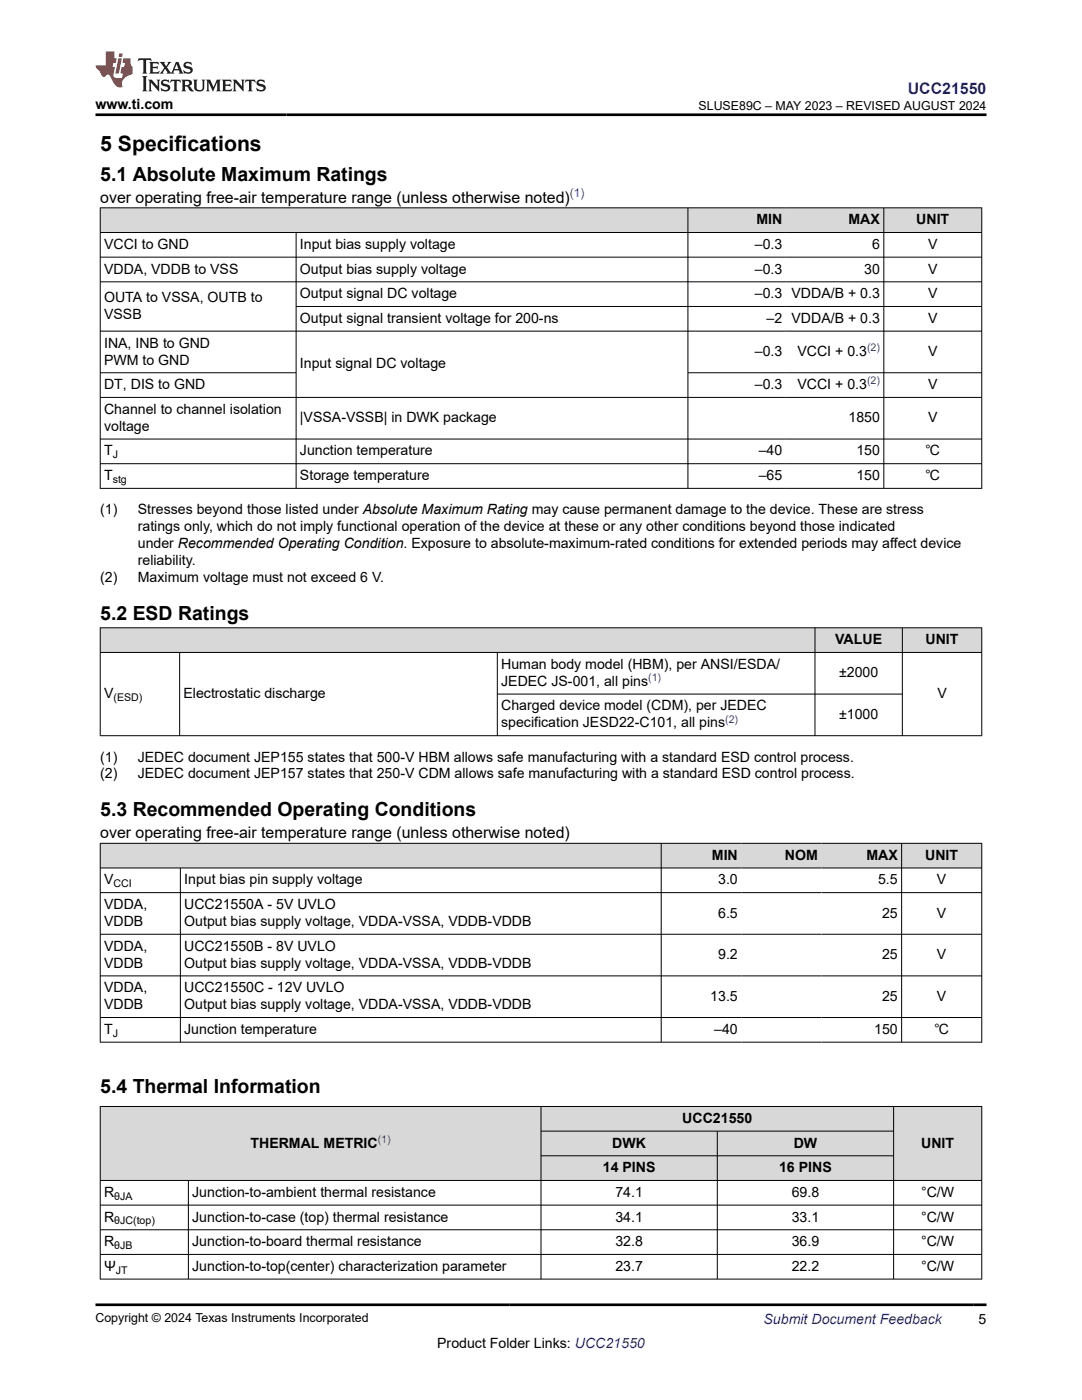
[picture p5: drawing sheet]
<svg xmlns="http://www.w3.org/2000/svg" width="216mm" height="279mm" viewBox="0 0 216 279" stroke-linecap="round" stroke-linejoin="round" font-family="sans-serif">
<defs><g id="words">
<text font-size="4.2" x="20" y="30.2">5 Specifications</text>
<g font-size="3.9">
<text x="20" y="36">5.1 Absolute Maximum Ratings</text>
<text x="20" y="123.7">5.2 ESD Ratings</text>
<text x="20" y="162.9">5.3 Recommended Operating Conditions</text>
<text x="20" y="218.1">5.4 Thermal Information</text>
</g>
<text font-size="3.2" fill="#00f" x="181.1" y="18.7">UCC21550</text>
<g font-size="3.2">
<text x="20" y="40.4">over operating free-air temperature range (unless otherwise noted)</text>
<text x="20" y="167.2">over operating free-air temperature range (unless otherwise noted)</text>
</g>
<g font-size="2.8">
<text x="19" y="21.8">www.ti.com</text>
<text x="150.9" y="44.8">MIN</text>
<text x="169.3" y="44.8">MAX</text>
<text x="182.8" y="44.8">UNIT</text>
<text x="20.8" y="49.7">VCCI to GND</text>
<text x="59.9" y="49.7">Input bias supply voltage</text>
<text x="150.6" y="49.7">–0.3</text>
<text x="174" y="49.7">6</text>
<text x="185.2" y="49.7">V</text>
<text x="20.8" y="54.6">VDDA, VDDB to VSS</text>
<text x="59.9" y="54.6">Output bias supply voltage</text>
<text x="59.9" y="59.5">Output signal DC voltage</text>
<text x="150.6" y="54.6">–0.3</text>
<text x="150.6" y="59.5">–0.3 VDDA/B + 0.3</text>
<text x="172.4" y="54.6">30</text>
<text x="185.2" y="54.6">V</text>
<text x="185.2" y="59.5">V</text>
<text x="20.8" y="60.3">OUTA to VSSA, OUTB to</text>
<text x="20.8" y="63.7">VSSB</text>
<text x="59.9" y="64.4">Output signal transient voltage for 200-ns</text>
<text x="153" y="64.4">–2 VDDA/B + 0.3</text>
<text x="185.2" y="64.4">V</text>
<text x="20.8" y="69.4">INA, INB to GND</text>
<text x="150.6" y="71.1">–0.3</text>
<text x="159.1" y="71.1">VCCI + 0.3</text>
<text x="185.2" y="71.1">V</text>
<text x="20.8" y="72.7">PWM to GND</text>
<text x="20.8" y="77.7">DT, DIS to GND</text>
<text x="59.9" y="73.5">Input signal DC voltage</text>
<text x="150.6" y="77.7">–0.3</text>
<text x="159.1" y="77.7">VCCI + 0.3</text>
<text x="185.2" y="77.7">V</text>
<text x="20.8" y="82.6">Channel to channel isolation</text>
<text x="20.8" y="86">voltage</text>
<text x="59.9" y="84.3">|VSSA-VSSB| in DWK package</text>
<text x="169.3" y="84.3">1850</text>
<text x="185.2" y="84.3">V</text>
<text x="20.8" y="90.9">T</text>
<text x="20.8" y="95.8">T</text>
<text x="59.9" y="90.9">Junction temperature</text>
<text x="59.9" y="95.8">Storage temperature</text>
<text x="151.4" y="90.9">–40</text>
<text x="151.4" y="95.8">–65</text>
<text x="170.9" y="90.9">150</text>
<text x="170.9" y="95.8">150</text>
<text x="184.7" y="90.9">℃</text>
<text x="184.7" y="95.8">℃</text>
<text x="20" y="102.6">(1)</text>
<text x="27.5" y="102.6">Stresses beyond those listed under Absolute Maximum Rating may cause permanent damage to the device. These are stress</text>
<text x="27.5" y="106">ratings only, which do not imply functional operation of the device at these or any other conditions beyond those indicated</text>
<text x="27.5" y="109.4">under Recommended Operating Condition. Exposure to absolute-maximum-rated conditions for extended periods may affect device</text>
<text x="27.5" y="112.8">reliability.</text>
<text x="20" y="116.2">(2)</text>
<text x="27.5" y="116.2">Maximum voltage must not exceed 6 V.</text>
<text x="166.7" y="128.6">VALUE</text>
<text x="184.7" y="128.6">UNIT</text>
<text x="100" y="133.5">Human body model (HBM), per ANSI/ESDA/</text>
<text x="100" y="136.9">JEDEC JS-001, all pins</text>
<text x="167.4" y="135.2">±2000</text>
<text x="20.8" y="139.3">V</text>
<text x="36.6" y="139.3">Electrostatic discharge</text>
<text x="100" y="141.8">Charged device model (CDM), per JEDEC</text>
<text x="167.4" y="143.5">±1000</text>
<text x="187" y="139.3">V</text>
<text x="100" y="145.2">specification JESD22-C101, all pins</text>
<text x="20" y="152">(1)</text>
<text x="20" y="155.4">(2)</text>
<text x="27.5" y="152">JEDEC document JEP155 states that 500-V HBM allows safe manufacturing with a standard ESD control process.</text>
<text x="27.5" y="155.4">JEDEC document JEP157 states that 250-V CDM allows safe manufacturing with a standard ESD control process.</text>
<text x="142" y="171.6">MIN</text>
<text x="156.6" y="171.6">NOM</text>
<text x="172.9" y="171.6">MAX</text>
<text x="184.6" y="171.6">UNIT</text>
<text x="20.8" y="176.5">V</text>
<text x="36.8" y="176.5">Input bias pin supply voltage</text>
<text x="143.3" y="176.5">3.0</text>
<text x="175.2" y="176.5">5.5</text>
<text x="187" y="176.5">V</text>
<text x="20.8" y="181.4">VDDA,</text>
<text x="20.8" y="184.8">VDDB</text>
<text x="36.8" y="181.4">UCC21550A - 5V UVLO</text>
<text x="36.8" y="184.8">Output bias supply voltage, VDDA-VSSA, VDDB-VDDB</text>
<text x="143.3" y="183.1">6.5</text>
<text x="176" y="183.1">25</text>
<text x="187" y="183.1">V</text>
<text x="20.8" y="189.7">VDDA,</text>
<text x="36.8" y="189.7">UCC21550B - 8V UVLO</text>
<text x="143.3" y="191.4">9.2</text>
<text x="176" y="191.4">25</text>
<text x="187" y="191.4">V</text>
<text x="20.8" y="193.1">VDDB</text>
<text x="36.8" y="193.1">Output bias supply voltage, VDDA-VSSA, VDDB-VDDB</text>
<text x="20.8" y="198">VDDA,</text>
<text x="20.8" y="201.4">VDDB</text>
<text x="36.8" y="198">UCC21550C - 12V UVLO</text>
<text x="36.8" y="201.4">Output bias supply voltage, VDDA-VSSA, VDDB-VDDB</text>
<text x="141.7" y="199.7">13.5</text>
<text x="176" y="199.7">25</text>
<text x="187" y="199.7">V</text>
<text x="20.8" y="206.3">T</text>
<text x="36.8" y="206.3">Junction temperature</text>
<text x="142.5" y="206.3">–40</text>
<text x="174.4" y="206.3">150</text>
<text x="186.5" y="206.3">℃</text>
<text x="136.1" y="224.1">UCC21550</text>
<text x="50" y="229">THERMAL METRIC</text>
<text x="120.3" y="233.9">14 PINS</text>
<text x="122.2" y="229">DWK</text>
<text x="155.5" y="233.9">16 PINS</text>
<text x="158.4" y="229">DW</text>
<text x="183.8" y="229">UNIT</text>
<text x="20.8" y="238.9">R</text>
<text x="38.4" y="238.9">Junction-to-ambient thermal resistance</text>
<text x="122.8" y="238.9">74.1</text>
<text x="158" y="238.9">69.8</text>
<text x="183.8" y="238.9">°C/W</text>
<text x="20.8" y="243.8">R</text>
<text x="38.4" y="243.8">Junction-to-case (top) thermal resistance</text>
<text x="122.8" y="243.8">34.1</text>
<text x="158" y="243.8">33.1</text>
<text x="183.8" y="243.8">°C/W</text>
<text x="20.8" y="248.7">R</text>
<text x="38.4" y="248.7">Junction-to-board thermal resistance</text>
<text x="122.8" y="248.7">32.8</text>
<text x="158" y="248.7">36.9</text>
<text x="183.8" y="248.7">°C/W</text>
<text x="20.8" y="253.6">Ψ</text>
<text x="38.4" y="253.6">Junction-to-top(center) characterization parameter</text>
<text x="122.8" y="253.6">23.7</text>
<text x="158" y="253.6">22.2</text>
<text x="183.8" y="253.6">°C/W</text>
<text x="87.2" y="269">Product Folder Links: UCC21550</text>
<text x="195.3" y="264.2">5</text>
</g>
<text font-size="2.8" fill="#00f" x="152.4" y="264.2">Submit Document Feedback</text>
<g font-size="2.5">
<text x="139.4" y="21.9">SLUSE89C – MAY 2023 – REVISED AUGUST 2024</text>
<text x="19" y="263.9">Copyright © 2024 Texas Instruments Incorporated</text>
</g>
<text font-size="2.4" fill="#00f" x="113.7" y="39.4">(1)</text>
<g font-size="2.1" fill="#00f">
<text x="173" y="70.1">(2)</text>
<text x="173" y="76.7">(2)</text>
<text x="129.3" y="135.9">(1)</text>
<text x="144.7" y="144.2">(2)</text>
<text x="75.4" y="228.1">(1)</text>
</g>
<g font-size="2.1">
<text x="22.5" y="91.5">J</text>
<text x="22.5" y="96.4">stg</text>
<text x="22.6" y="139.9">(ESD)</text>
<text x="22.6" y="177.1">CCI</text>
<text x="22.5" y="206.9">J</text>
<text x="22.8" y="239.4">θJA</text>
<text x="22.8" y="244.3">θJC(top)</text>
<text x="22.8" y="249.3">θJB</text>
<text x="23.1" y="254.2">JT</text>
</g>
</g></defs>
<g fill="#d8d8d8">
<path d="M20 41.5h175.9v4.9h-175.9z" fill-rule="evenodd"/>
<path d="M20.1 41.5h117.1v4.8h-117.1z" fill-rule="evenodd"/>
<path d="M137.3 41.5h19.5v4.8h-19.5z" fill-rule="evenodd"/>
<path d="M156.8 41.5h19.5v4.8h-19.5z" fill-rule="evenodd"/>
<path d="M176.4 41.5h19.4v4.8h-19.4z" fill-rule="evenodd"/>
</g>
<g fill="none" stroke="#000" stroke-width=".2">
<path d="M19.9 41.5h176.1M19.9 46.4h176.1M19.9 51.3h176.1M19.9 56.2h176.1M20 41.4v56.1M59.1 46.4v51.1M137.3 41.4v56.1M176.4 41.4v56.1M195.9 41.4v56.1M19.9 66.1h176.1M19.9 74.4h39.3M19.9 79.3h176.1"/>
<path d="M59.1 61.2h136.9M137.3 74.4h58.7M19.9 87.6h176.1M19.9 92.5h176.1M19.9 97.5h176.1"/>
</g>
<g fill="#d8d8d8">
<path d="M20 125.3h175.9v4.9h-175.9z" fill-rule="evenodd"/>
<path d="M20.1 125.4h142.5v4.7h-142.5z" fill-rule="evenodd"/>
<path d="M162.7 125.4h17.3v4.7h-17.3z" fill-rule="evenodd"/>
<path d="M180.1 125.4h15.7v4.7h-15.7z" fill-rule="evenodd"/>
</g>
<path d="M19.9 125.3h176.1M19.9 130.2h176.1M20 125.2v21.7M35.8 130.2v16.7M99.2 130.2v16.7M99.2 138.5h80.9M162.6 125.2v21.7M180.1 125.2v21.7M195.9 125.2v21.7M19.9 146.8h176.1" fill="none" stroke="#000" stroke-width=".2"/>
<g fill="#d8d8d8">
<path d="M20 168.3h175.9v4.9h-175.9z" fill-rule="evenodd"/>
<path d="M20.1 168.4h111.8v4.8h-111.8z" fill-rule="evenodd"/>
<path d="M132 168.4h15.9v4.8h-15.9z" fill-rule="evenodd"/>
<path d="M147.9 168.4h16v4.8h-16z" fill-rule="evenodd"/>
<path d="M163.9 168.4h15.9v4.8h-15.9z" fill-rule="evenodd"/>
<path d="M180 168.4h15.8v4.8h-15.8z" fill-rule="evenodd"/>
</g>
<path d="M19.9 168.3h176.1M19.9 173.2h176.1M19.9 178.1h176.1M20 168.2v39.9M36 173.2v34.9M131.9 168.2v39.9M179.9 168.2v39.9M195.9 168.2v39.9M19.9 186.5h176.1M19.9 194.8h176.1M19.9 203.1h176.1M19.9 208h176.1" fill="none" stroke="#000" stroke-width=".2"/>
<g fill="#d8d8d8">
<path d="M20 220.8h175.9v4.9h-175.9z" fill-rule="evenodd"/>
<path d="M20.1 220.9h87.8v14.6h-87.8z" fill-rule="evenodd"/>
<path d="M108 220.9h70.2v4.8h-70.2z" fill-rule="evenodd"/>
<path d="M178.4 220.9h17.4v14.6h-17.4z" fill-rule="evenodd"/>
<path d="M108 225.8h35.1v4.8h-35.1z" fill-rule="evenodd"/>
<path d="M143.2 225.8h35v4.8h-35z" fill-rule="evenodd"/>
<path d="M108 230.7h35.1v4.8h-35.1z" fill-rule="evenodd"/>
<path d="M143.2 230.7h35v4.8h-35z" fill-rule="evenodd"/>
</g>
<g fill="none" stroke="#000" stroke-width=".2">
<path d="M19.9 220.8h176.1M19.9 235.6h176.1M20 220.8v34.5M37.6 235.6v19.7M107.9 220.8v34.5M107.9 225.7h70.5M107.9 230.7h70.5M143.1 225.7v29.6M178.3 220.8v34.5M195.9 220.8v34.5M19.9 240.5h176.1M19.9 245.4h176.1"/>
<path d="M19.9 250.3h176.1M19.9 255.3h176.1"/>
</g>
<path d="M27.7 11.6l-.2 .6 .5-.2h.6v.1v2.2l-.2 .4h1l-.2-.4v-2.2v-.1h.5l.5 .2-.1-.6zM29.8 12.4l.2 .3v1.6l-.2 .4h1.9l.1-.6a1.08 1.08 0 0 1-1.3 .2v-.7h.6l.4 .2v-.7l-.4 .2h-.6v-.5l.2-.2a1 1 0 0 1 1 .3l-.1-.5zM31.8 12.4l1 1.1-1 1.2h.9l-.2-.2 .4-.8 .5 .8-.2 .2h1.6l-.2-.2 .1-.5h1l.1 .5-.1 .2h.9l-.2-.4-.8-1.9h-.5l-1 2.1-.8-1.1 .9-1h-.8l.2 .2-.5 .6-.3-.6 .1-.2zM35.2 12.8l.4 1h-.8zM36.8 12.5a.65 .65 0 0 0-.2 .7 .65 .65 0 0 0 .6 .5l.7 .1 .1 .3a.79 .79 0 0 1-.7 .4 .79 .79 0 0 1-.7-.5l.1 .7 .2-.1a.93 .93 0 0 0 1.1 0 .93 .93 0 0 0 .4-.9 1.46 1.46 0 0 0-1.2-.6l-.1-.3a1.09 1.09 0 0 1 1.2 .2l-.2-.6-.1 .1-.6-.2zM28.4 15.2l.2 .4v2.2l-.2 .4h1l-.2-.4v-2.2l.2-.4zM29.6 15.9l.2 .4v1.5l-.2 .4h.8l-.3-.4v-1.3l1.7 1.8v-2l.2-.4h-.8l.2 .2 .1 1.1-1.2-1.3zM32.3 16a.65 .65 0 0 0-.2 .8 .65 .65 0 0 0 .7 .4l.6 .2 .1 .2a.79 .79 0 0 1-.7 .4 .79 .79 0 0 1-.7-.5l.1 .7 .2-.1a.93 .93 0 0 0 1.1 .1 .93 .93 0 0 0 .4-1 1.46 1.46 0 0 0-1.2-.5l-.1-.4a1.09 1.09 0 0 1 1.2 .2l-.2-.6-.1 .1-.6-.1zM34.1 15.9l-.1 .6a.63 .63 0 0 1 .7-.3l.1 1.6-.3 .4h1l-.2-.4v-1.6a.66 .66 0 0 1 .8 .3l-.1-.6zM36.2 15.9l.2 .4v1.5l-.2 .4h.9l-.2-.2v-.7h.5l.1 .2a.79 .79 0 0 0 1.2 .6l-1-.9a.61 .61 0 0 0 .6-.6 .61 .61 0 0 0-.5-.7zM36.9 16.2h.2a.47 .47 0 0 1 .5 .1 .47 .47 0 0 1 .1 .5l-.2 .1-.6 .1zM38.5 15.9l.2 .2a2.27 2.27 0 0 0 .4 2 1.04 1.04 0 0 0 1.7-.7v-1.3l.2-.2h-.8l.2 .4v1.1a.6 .6 0 0 1-.6 .6 .6 .6 0 0 1-.6-.6v-1.1l.3-.4zM41.1 15.9l.2 .4v1.5l-.2 .4h.7l-.2-.4v-1.4l.9 1.9 .8-1.9v1.4l-.2 .4h1l-.3-.4v-1.5l.3-.4h-.8l-.7 1.5-.7-1.5zM44.3 15.9l.2 .4v1.5l-.2 .4h1.9l.1-.6a1.09 1.09 0 0 1-1.3 .2v-.7h.6l.4 .2v-.6l-.4 .2h-.6v-.6l.2-.1a1.01 1.01 0 0 1 1 .3l-.1-.6zM46.4 15.9l.3 .4v1.5l-.3 .4h.8l-.2-.4v-1.3l1.6 1.8v-2l.2-.4h-.7l.2 .2v1.1l-1.2-1.3zM49 15.9l-.1 .6a.63 .63 0 0 1 .8-.3v1.6l-.3 .4h1l-.2-.4v-1.6a.66 .66 0 0 1 .8 .3l-.1-.6zM51.4 16a.65 .65 0 0 0-.2 .8 .65 .65 0 0 0 .6 .4l.6 .2 .2 .2a.79 .79 0 0 1-.8 .4 .79 .79 0 0 1-.6-.5l.1 .7 .2-.1a.93 .93 0 0 0 1 .1 .93 .93 0 0 0 .5-1 1.46 1.46 0 0 0-1.3-.5l-.1-.4a1.09 1.09 0 0 1 1.3 .2l-.2-.6-.2 .1-.5-.1z" fill="#231f20"/>
<path d="M21.1 10.3v2.7h-2.1l.1 .4 .9 1a.95 .95 0 0 0 .9 .9 .59 .59 0 0 1 .6-.4 .59 .59 0 0 1 .5 .3l.4 .8a1.59 1.59 0 0 0 2.1 1.4 1.61 1.61 0 0 1 1-2.3l1-.3-.1-1.5a1.59 1.59 0 0 1-.4-1.7h-1.4l-.2 .9h.5l-.1 .9h-.5l-.2 .9v.3l.4 .1-.2 .9h-.6a.73 .73 0 0 1-1.1-.7l.3-1.5h-.5l.2-.9h.5l.2-.9h-.5v-1.3zM23.6 11.6l-.6 3.1h.7l.6-3.1zM23.8 10.7l-.1 .6h.7l.1-.6z" fill="#ed1c24"/>
<path d="M19 22.9h177.8M19 260.4h177.8" fill="none" stroke="#000" stroke-width=".53"/>
<use href="#words"/>
</svg>
